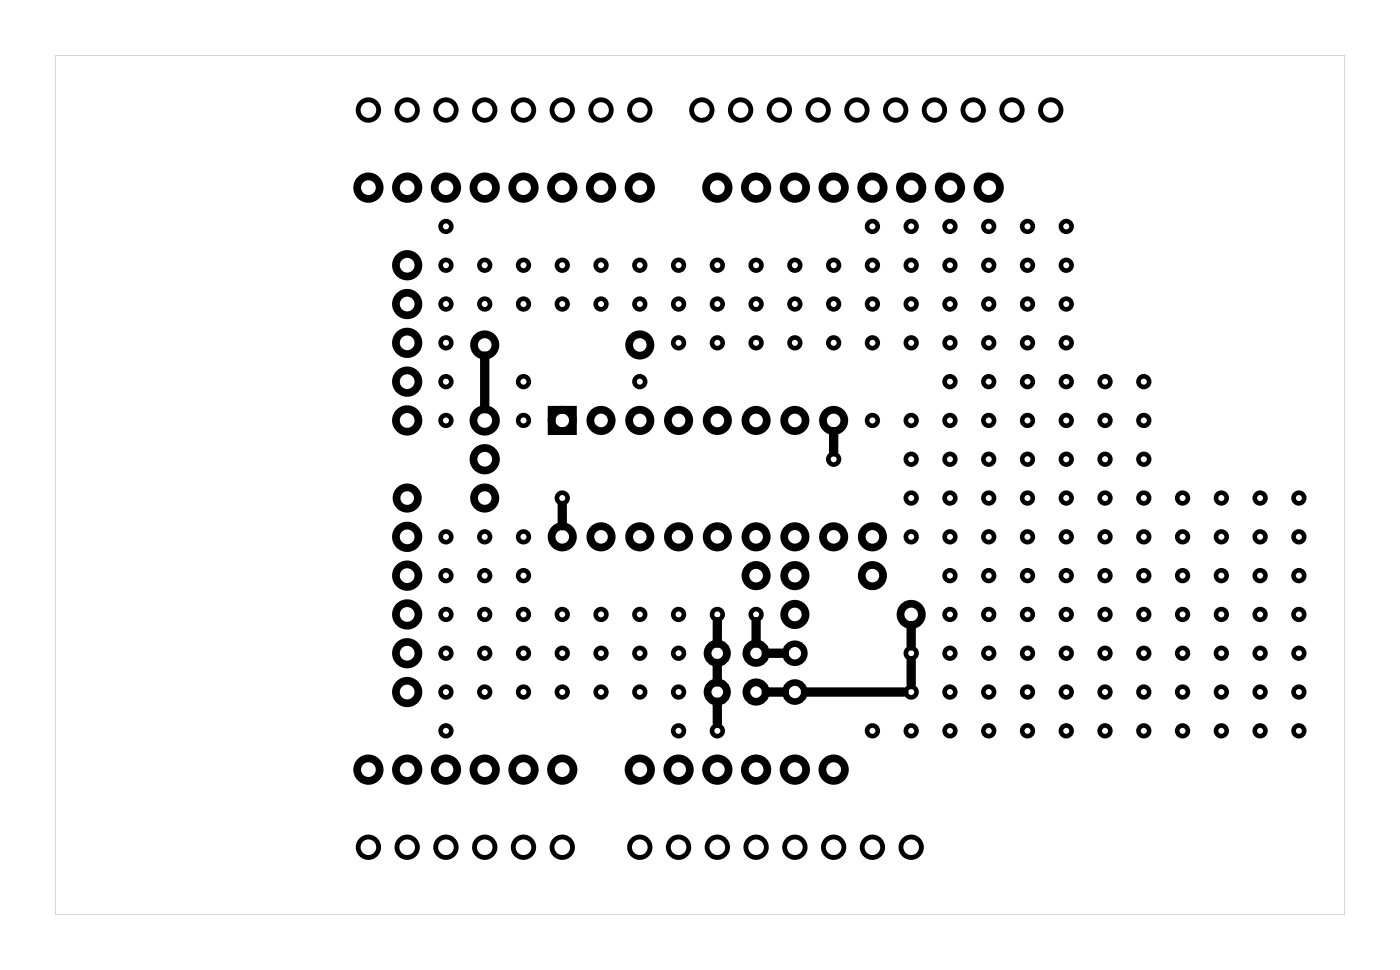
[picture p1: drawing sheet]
<svg xmlns="http://www.w3.org/2000/svg" width="92mm" height="63mm" viewBox="0 0 92 63" stroke-linecap="round" stroke-linejoin="round" font-family="sans-serif">
<path d="M3.6 3.6v56.3h84.5v-56.3zM3.6 3.6h84.5v56.3h-84.5z" fill="#000"/>
<g fill="none" stroke="#000" stroke-width=".51">
<path d="M36.1 26.8h1.4v1.4h-1.4z"/>
<circle cx="24.1" cy="12.3" r=".74"/>
<circle cx="26.7" cy="17.4" r=".74"/>
<circle cx="26.7" cy="19.9" r=".74"/>
<circle cx="26.7" cy="12.3" r=".74"/>
<circle cx="29.2" cy="12.3" r=".74"/>
<circle cx="31.8" cy="12.3" r=".74"/>
<circle cx="34.3" cy="12.3" r=".74"/>
<circle cx="36.8" cy="12.3" r=".74"/>
<circle cx="39.4" cy="12.3" r=".74"/>
<circle cx="41.9" cy="12.3" r=".74"/>
<circle cx="47" cy="12.3" r=".74"/>
<circle cx="49.5" cy="12.3" r=".74"/>
<circle cx="52.1" cy="12.3" r=".74"/>
<circle cx="54.6" cy="12.3" r=".74"/>
<circle cx="57.2" cy="12.3" r=".74"/>
<circle cx="59.7" cy="12.3" r=".74"/>
<circle cx="62.2" cy="12.3" r=".74"/>
<circle cx="64.8" cy="12.3" r=".74"/>
<circle cx="26.7" cy="32.6" r=".7"/>
<circle cx="26.7" cy="27.5" r=".74"/>
<circle cx="26.7" cy="25" r=".74"/>
<circle cx="26.7" cy="22.4" r=".74"/>
<circle cx="26.7" cy="35.1" r=".74"/>
<circle cx="26.7" cy="37.7" r=".74"/>
<circle cx="31.8" cy="22.6" r=".7"/>
<circle cx="31.8" cy="32.6" r=".7"/>
<circle cx="31.8" cy="27.5" r=".74"/>
<circle cx="31.8" cy="30.1" r=".74"/>
<circle cx="36.8" cy="35.1" r=".7"/>
<circle cx="36.8" cy="27.5" r=".7"/>
<circle cx="39.4" cy="35.1" r=".7"/>
<circle cx="39.4" cy="27.5" r=".7"/>
<circle cx="41.9" cy="22.6" r=".7"/>
<circle cx="41.9" cy="35.1" r=".7"/>
<circle cx="41.9" cy="27.5" r=".7"/>
<circle cx="44.5" cy="35.1" r=".7"/>
<circle cx="44.5" cy="27.5" r=".7"/>
<circle cx="47" cy="35.1" r=".7"/>
<circle cx="47" cy="27.5" r=".7"/>
<circle cx="49.5" cy="37.7" r=".7"/>
<circle cx="49.5" cy="35.1" r=".7"/>
<circle cx="49.5" cy="27.5" r=".7"/>
<circle cx="52.1" cy="37.7" r=".7"/>
<circle cx="52.1" cy="35.1" r=".7"/>
<circle cx="52.1" cy="27.5" r=".7"/>
<circle cx="54.6" cy="35.1" r=".7"/>
<circle cx="54.6" cy="27.5" r=".7"/>
<circle cx="57.2" cy="37.7" r=".7"/>
<circle cx="57.2" cy="35.1" r=".7"/>
<circle cx="24.1" cy="50.4" r=".74"/>
<circle cx="26.7" cy="45.3" r=".74"/>
<circle cx="26.7" cy="42.8" r=".74"/>
<circle cx="26.7" cy="40.2" r=".74"/>
<circle cx="26.7" cy="50.4" r=".74"/>
<circle cx="29.2" cy="50.4" r=".74"/>
<circle cx="31.8" cy="50.4" r=".74"/>
<circle cx="34.3" cy="50.4" r=".74"/>
<circle cx="36.8" cy="50.4" r=".74"/>
<circle cx="41.9" cy="50.4" r=".74"/>
<circle cx="44.5" cy="50.4" r=".74"/>
<circle cx="47" cy="42.8" r=".64"/>
<circle cx="47" cy="45.3" r=".64"/>
<circle cx="47" cy="50.4" r=".74"/>
<circle cx="49.5" cy="42.8" r=".64"/>
<circle cx="49.5" cy="45.3" r=".64"/>
<circle cx="49.5" cy="50.4" r=".74"/>
<circle cx="52.1" cy="40.2" r=".7"/>
<circle cx="52.1" cy="50.4" r=".74"/>
<circle cx="54.6" cy="50.4" r=".74"/>
<circle cx="59.7" cy="40.2" r=".7"/>
</g>
<g fill="none" stroke="#000" stroke-width=".3">
<circle cx="29.2" cy="17.4" r=".35"/>
<circle cx="29.2" cy="19.9" r=".35"/>
<circle cx="29.2" cy="14.8" r=".35"/>
<circle cx="31.8" cy="19.9" r=".35"/>
<circle cx="31.8" cy="17.4" r=".35"/>
<circle cx="34.3" cy="19.9" r=".35"/>
<circle cx="34.3" cy="17.4" r=".35"/>
<circle cx="36.8" cy="19.9" r=".35"/>
<circle cx="36.8" cy="17.4" r=".35"/>
<circle cx="39.4" cy="17.4" r=".35"/>
<circle cx="39.4" cy="19.9" r=".35"/>
<circle cx="41.9" cy="19.9" r=".35"/>
<circle cx="41.9" cy="17.4" r=".35"/>
<circle cx="44.5" cy="19.9" r=".35"/>
<circle cx="44.5" cy="17.4" r=".35"/>
<circle cx="47" cy="17.4" r=".35"/>
<circle cx="47" cy="19.9" r=".35"/>
<circle cx="49.5" cy="17.4" r=".35"/>
<circle cx="49.5" cy="19.9" r=".35"/>
<circle cx="52.1" cy="17.4" r=".35"/>
<circle cx="52.1" cy="19.9" r=".35"/>
<circle cx="54.6" cy="17.4" r=".35"/>
<circle cx="54.6" cy="19.9" r=".35"/>
<circle cx="57.2" cy="19.9" r=".35"/>
<circle cx="57.2" cy="14.8" r=".35"/>
<circle cx="57.2" cy="17.4" r=".35"/>
<circle cx="59.7" cy="17.4" r=".35"/>
<circle cx="59.7" cy="14.8" r=".35"/>
<circle cx="59.7" cy="19.9" r=".35"/>
<circle cx="62.2" cy="19.9" r=".35"/>
<circle cx="62.2" cy="14.8" r=".35"/>
<circle cx="62.2" cy="17.4" r=".35"/>
<circle cx="64.8" cy="14.8" r=".35"/>
<circle cx="64.8" cy="19.9" r=".35"/>
<circle cx="64.8" cy="17.4" r=".35"/>
<circle cx="67.3" cy="17.4" r=".35"/>
<circle cx="67.3" cy="14.8" r=".35"/>
<circle cx="67.3" cy="19.9" r=".35"/>
<circle cx="69.9" cy="19.9" r=".35"/>
<circle cx="69.9" cy="14.8" r=".35"/>
<circle cx="69.9" cy="17.4" r=".35"/>
<circle cx="29.2" cy="37.7" r=".35"/>
<circle cx="29.2" cy="25" r=".35"/>
<circle cx="29.2" cy="27.5" r=".35"/>
<circle cx="29.2" cy="22.4" r=".35"/>
<circle cx="29.2" cy="35.1" r=".35"/>
<circle cx="31.8" cy="37.7" r=".35"/>
<circle cx="31.8" cy="35.1" r=".35"/>
<circle cx="34.3" cy="37.7" r=".35"/>
<circle cx="34.3" cy="25" r=".35"/>
<circle cx="34.3" cy="35.1" r=".35"/>
<circle cx="34.3" cy="27.5" r=".35"/>
<circle cx="36.8" cy="32.6" r=".35"/>
<circle cx="41.9" cy="25" r=".35"/>
<circle cx="44.5" cy="22.4" r=".35"/>
<circle cx="47" cy="22.4" r=".35"/>
<circle cx="49.5" cy="22.4" r=".35"/>
<circle cx="52.1" cy="22.4" r=".35"/>
<circle cx="54.6" cy="30.1" r=".35"/>
<circle cx="54.6" cy="22.4" r=".35"/>
<circle cx="57.2" cy="22.4" r=".35"/>
<circle cx="57.2" cy="27.5" r=".35"/>
<circle cx="59.7" cy="30.1" r=".35"/>
<circle cx="59.7" cy="27.5" r=".35"/>
<circle cx="59.7" cy="32.6" r=".35"/>
<circle cx="59.7" cy="22.4" r=".35"/>
<circle cx="59.7" cy="35.1" r=".35"/>
<circle cx="62.2" cy="25" r=".35"/>
<circle cx="62.2" cy="27.5" r=".35"/>
<circle cx="62.2" cy="35.1" r=".35"/>
<circle cx="62.2" cy="32.6" r=".35"/>
<circle cx="62.2" cy="30.1" r=".35"/>
<circle cx="62.2" cy="22.4" r=".35"/>
<circle cx="62.2" cy="37.7" r=".35"/>
<circle cx="64.8" cy="25" r=".35"/>
<circle cx="64.8" cy="37.7" r=".35"/>
<circle cx="64.8" cy="27.5" r=".35"/>
<circle cx="64.8" cy="32.6" r=".35"/>
<circle cx="64.8" cy="35.1" r=".35"/>
<circle cx="64.8" cy="30.1" r=".35"/>
<circle cx="64.8" cy="22.4" r=".35"/>
<circle cx="67.3" cy="27.5" r=".35"/>
<circle cx="67.3" cy="35.1" r=".35"/>
<circle cx="67.3" cy="37.7" r=".35"/>
<circle cx="67.3" cy="32.6" r=".35"/>
<circle cx="67.3" cy="25" r=".35"/>
<circle cx="67.3" cy="30.1" r=".35"/>
<circle cx="67.3" cy="22.4" r=".35"/>
<circle cx="69.9" cy="35.1" r=".35"/>
<circle cx="69.9" cy="32.6" r=".35"/>
<circle cx="69.9" cy="30.1" r=".35"/>
<circle cx="69.9" cy="25" r=".35"/>
<circle cx="69.9" cy="22.4" r=".35"/>
<circle cx="69.9" cy="37.7" r=".35"/>
<circle cx="69.9" cy="27.5" r=".35"/>
<circle cx="72.4" cy="35.1" r=".35"/>
<circle cx="72.4" cy="32.6" r=".35"/>
<circle cx="72.4" cy="37.7" r=".35"/>
<circle cx="72.4" cy="27.5" r=".35"/>
<circle cx="72.4" cy="30.1" r=".35"/>
<circle cx="72.4" cy="25" r=".35"/>
<circle cx="74.9" cy="27.5" r=".35"/>
<circle cx="74.9" cy="25" r=".35"/>
<circle cx="74.9" cy="35.1" r=".35"/>
<circle cx="74.9" cy="32.6" r=".35"/>
<circle cx="74.9" cy="37.7" r=".35"/>
<circle cx="74.9" cy="30.1" r=".35"/>
<circle cx="77.5" cy="35.1" r=".35"/>
<circle cx="77.5" cy="32.6" r=".35"/>
<circle cx="77.5" cy="37.7" r=".35"/>
<circle cx="80" cy="35.1" r=".35"/>
<circle cx="80" cy="37.7" r=".35"/>
<circle cx="80" cy="32.6" r=".35"/>
<circle cx="82.6" cy="32.6" r=".35"/>
<circle cx="82.6" cy="37.7" r=".35"/>
<circle cx="82.6" cy="35.1" r=".35"/>
<circle cx="85.1" cy="37.7" r=".35"/>
<circle cx="85.1" cy="35.1" r=".35"/>
<circle cx="85.1" cy="32.6" r=".35"/>
<circle cx="29.2" cy="45.3" r=".35"/>
<circle cx="29.2" cy="40.2" r=".35"/>
<circle cx="29.2" cy="47.8" r=".35"/>
<circle cx="29.2" cy="42.8" r=".35"/>
<circle cx="31.8" cy="42.8" r=".35"/>
<circle cx="31.8" cy="45.3" r=".35"/>
<circle cx="31.8" cy="40.2" r=".35"/>
<circle cx="34.3" cy="40.2" r=".35"/>
<circle cx="34.3" cy="45.3" r=".35"/>
<circle cx="34.3" cy="42.8" r=".35"/>
<circle cx="36.8" cy="40.2" r=".35"/>
<circle cx="36.8" cy="45.3" r=".35"/>
<circle cx="36.8" cy="42.8" r=".35"/>
<circle cx="39.4" cy="45.3" r=".35"/>
<circle cx="39.4" cy="42.8" r=".35"/>
<circle cx="39.4" cy="40.2" r=".35"/>
<circle cx="41.9" cy="45.3" r=".35"/>
<circle cx="41.9" cy="40.2" r=".35"/>
<circle cx="41.9" cy="42.8" r=".35"/>
<circle cx="44.5" cy="40.2" r=".35"/>
<circle cx="44.5" cy="47.8" r=".35"/>
<circle cx="44.5" cy="42.8" r=".35"/>
<circle cx="44.5" cy="45.3" r=".35"/>
<circle cx="47" cy="47.8" r=".35"/>
<circle cx="47" cy="40.2" r=".35"/>
<circle cx="49.5" cy="40.2" r=".35"/>
<circle cx="57.2" cy="47.8" r=".35"/>
<circle cx="59.7" cy="47.8" r=".35"/>
<circle cx="59.7" cy="45.3" r=".35"/>
<circle cx="59.7" cy="42.8" r=".35"/>
<circle cx="62.2" cy="45.3" r=".35"/>
<circle cx="62.2" cy="47.8" r=".35"/>
<circle cx="62.2" cy="42.8" r=".35"/>
<circle cx="62.2" cy="40.2" r=".35"/>
<circle cx="64.8" cy="42.8" r=".35"/>
<circle cx="64.8" cy="45.3" r=".35"/>
<circle cx="64.8" cy="40.2" r=".35"/>
<circle cx="64.8" cy="47.8" r=".35"/>
<circle cx="67.3" cy="47.8" r=".35"/>
<circle cx="67.3" cy="42.8" r=".35"/>
<circle cx="67.3" cy="45.3" r=".35"/>
<circle cx="67.3" cy="40.2" r=".35"/>
<circle cx="69.9" cy="40.2" r=".35"/>
<circle cx="69.9" cy="42.8" r=".35"/>
<circle cx="69.9" cy="45.3" r=".35"/>
<circle cx="69.9" cy="47.8" r=".35"/>
<circle cx="72.4" cy="40.2" r=".35"/>
<circle cx="72.4" cy="47.8" r=".35"/>
<circle cx="72.4" cy="42.8" r=".35"/>
<circle cx="72.4" cy="45.3" r=".35"/>
<circle cx="74.9" cy="45.3" r=".35"/>
<circle cx="74.9" cy="42.8" r=".35"/>
<circle cx="74.9" cy="40.2" r=".35"/>
<circle cx="74.9" cy="47.8" r=".35"/>
<circle cx="77.5" cy="45.3" r=".35"/>
<circle cx="77.5" cy="42.8" r=".35"/>
<circle cx="77.5" cy="40.2" r=".35"/>
<circle cx="77.5" cy="47.8" r=".35"/>
<circle cx="80" cy="47.8" r=".35"/>
<circle cx="80" cy="45.3" r=".35"/>
<circle cx="80" cy="42.8" r=".35"/>
<circle cx="80" cy="40.2" r=".35"/>
<circle cx="82.6" cy="45.3" r=".35"/>
<circle cx="82.6" cy="47.8" r=".35"/>
<circle cx="82.6" cy="40.2" r=".35"/>
<circle cx="82.6" cy="42.8" r=".35"/>
<circle cx="85.1" cy="45.3" r=".35"/>
<circle cx="85.1" cy="47.8" r=".35"/>
<circle cx="85.1" cy="40.2" r=".35"/>
<circle cx="85.1" cy="42.8" r=".35"/>
</g>
<g fill="none" stroke="#000" stroke-width=".43">
<circle cx="52.1" cy="45.3" r=".62"/>
<circle cx="52.1" cy="42.8" r=".62"/>
</g>
<g fill="none" stroke="#000" stroke-width=".32">
<circle cx="24.1" cy="7.2" r=".67"/>
<circle cx="26.7" cy="7.2" r=".67"/>
<circle cx="29.2" cy="7.2" r=".67"/>
<circle cx="31.8" cy="7.2" r=".67"/>
<circle cx="34.3" cy="7.2" r=".67"/>
<circle cx="36.8" cy="7.2" r=".67"/>
<circle cx="39.4" cy="7.2" r=".67"/>
<circle cx="41.9" cy="7.2" r=".67"/>
<circle cx="46" cy="7.2" r=".67"/>
<circle cx="48.5" cy="7.2" r=".67"/>
<circle cx="51.1" cy="7.2" r=".67"/>
<circle cx="53.6" cy="7.2" r=".67"/>
<circle cx="56.1" cy="7.2" r=".67"/>
<circle cx="58.7" cy="7.2" r=".67"/>
<circle cx="61.2" cy="7.2" r=".67"/>
<circle cx="63.8" cy="7.2" r=".67"/>
<circle cx="66.3" cy="7.2" r=".67"/>
<circle cx="68.8" cy="7.2" r=".67"/>
<circle cx="24.1" cy="55.5" r=".67"/>
<circle cx="26.7" cy="55.5" r=".67"/>
<circle cx="29.2" cy="55.5" r=".67"/>
<circle cx="31.8" cy="55.5" r=".67"/>
<circle cx="34.3" cy="55.5" r=".67"/>
<circle cx="36.8" cy="55.5" r=".67"/>
<circle cx="41.9" cy="55.5" r=".67"/>
<circle cx="44.5" cy="55.5" r=".67"/>
<circle cx="47" cy="55.5" r=".67"/>
<circle cx="49.5" cy="55.5" r=".67"/>
<circle cx="52.1" cy="55.5" r=".67"/>
<circle cx="54.6" cy="55.5" r=".67"/>
<circle cx="57.2" cy="55.5" r=".67"/>
<circle cx="59.7" cy="55.5" r=".67"/>
</g>
<path d="M31.8 23.3v3.5M36.8 33.1v1.3M54.6 28.3v1.3M47 43.4v1.2M47 46v1.4M47 40.7v1.4M49.5 40.7v1.4M50.2 42.8h1.2M50.2 45.3h1.2M59.2 45.3h-6.4M59.7 41v1.3M59.7 43.2v1.6" fill="none" stroke="#000" stroke-width=".61"/>
</svg>
